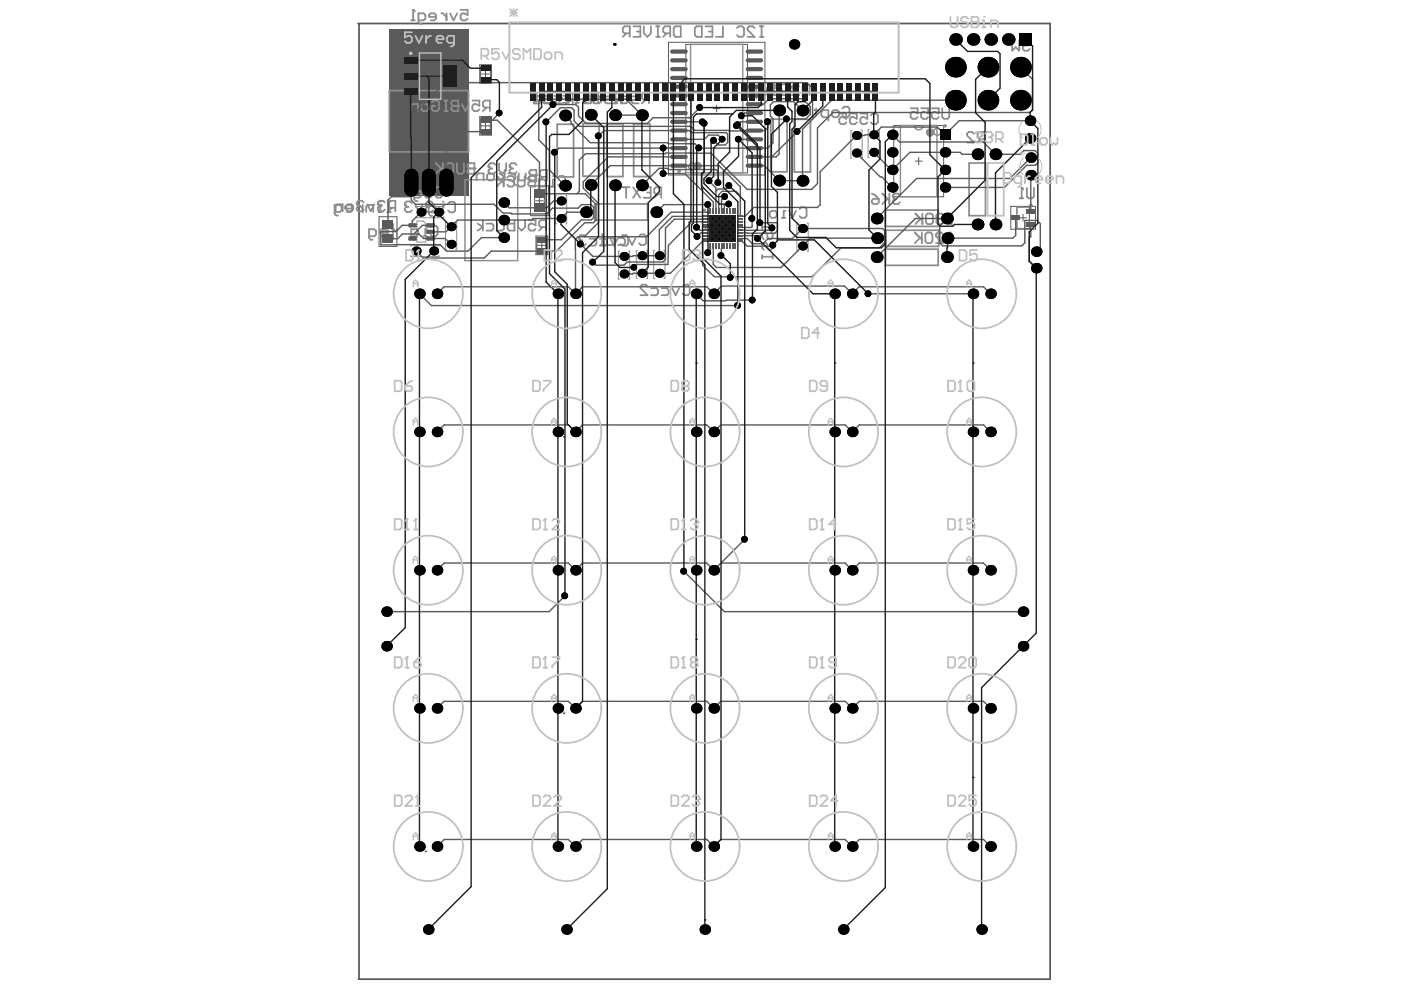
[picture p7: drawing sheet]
<svg xmlns="http://www.w3.org/2000/svg" width="297mm" height="210mm" viewBox="0 0 297 210" stroke-linecap="round" stroke-linejoin="round" font-family="sans-serif">
<path d="M82.6 6.2h16.7v35.3h-16.7z" fill-rule="evenodd" fill="#5a5a5a"/>
<g fill="none" stroke="#5a5a5a" stroke-width=".21">
<path d="M85.5 11.1h11.4v10.1h-11.4zM90.5 16.1h1.5M91.2 15.4v1.5M101.7 13.7h2.5v4h-2.5zM101.9 14.1h2.1v3.2h-2.1zM102.2 15.7h1.5M102.9 15v1.4M141.7 9h20.5v28.1h-20.5zM145.4 9.4h13.1v27.3h-13.1zM101.7 24.7h2.5v4h-2.5zM101.9 25.1h2.1v3.2h-2.1zM102.2 26.7h1.5"/>
<path d="M102.9 25.9v1.5M112.5 39.4h3.8v6.3h-3.8zM151.2 23h1.5M151.9 22.3v1.4M189.5 26.6h10.6v15.1h-10.6zM194 34.2h1.5M194.8 33.4v1.5M80.4 46h3.8v6.2h-3.8zM81.2 47.5h2.1v3.2h-2.1zM81.6 49.1h1.4M82.3 48.4v1.4M113.3 41h2.2v3.2h-2.2z"/>
<path d="M113.6 50h2.5v4h-2.5zM113.7 42.6h1.4M113.8 50.4h2.1v3.3h-2.1zM114.2 52h1.4M114.4 41.8v1.5M114.9 51.3v1.5M214.3 43.8h5.3v4.8h-5.3zM215.6 43.9h2.7v4.5h-2.7zM216.2 46.2h1.5M216.9 45.4v1.5"/>
<circle cx="146.8" cy="35.3" r=".74"/>
<circle cx="198.7" cy="27.9" r=".74"/>
</g>
<g fill="#5a5a5a">
<circle cx="90.2" cy="180.5" r=".19"/>
<circle cx="119.5" cy="151.2" r=".19"/>
<circle cx="119.5" cy="92.6" r=".19"/>
</g>
<path d="M76.1 207.5v-202.4l-.1-.1h146.6v202.6h-146.6" fill="none" stroke="#5a5a5a" stroke-width=".37"/>
<g fill="none" stroke="#8c8c8c" stroke-width=".3">
<path d="M146.4 9.4h11.1v27.3h-11.1zM98.6 38.1h9.7l1.5 1.5v15.7h-11.2zM102.1 26.5v.3M103.8 26.5v.3M193.8 26.6h-2.9v15.1h7.8v-15.1h-3M81.3 49v.2M83.3 49v.2M113.4 42.4v.3M114 51.9v.3M115.4 42.4v.3M115.7 51.9v.3M215.6 47.2v1.2h1.5"/>
<path d="M217.1 43.9h-1.5v1.2"/>
</g>
<g fill="none" stroke="#8c8c8c" stroke-width=".21">
<path d="M180.6 27.6h-.2v6h.2M182.5 27.6h.3v6h-.2M184.3 27.5h-.3v5.9h.3M186.2 27.5h.2v5.9h-.2M87.1 52.2v-.2h6v.2M88.2 44v-.2h5.9v.2M88.4 46.8h1.3l.6 .6v3.9h-1.9zM93.1 54.1v.3h-6v-.2M94.1 45.9v.3h-5.9v-.2M94.7 47h-.3v5.9h.3M96.6 47h.2v5.9h-.2M118 41.5h-.2v5.9h.2"/>
<path d="M119.9 41.5h.3v5.9h-.3M131.3 53.2h-.2v6h.2M133.2 53.2h.3v6h-.2M135.1 53.1h-.2v6h.2M137 53.1h.3v6h-.2M138.8 53.1h-.2v6h.2M140.7 53.1h.3v6h-.2M169.2 47.3h-.2v6h.2M171.1 47.3h.2v6h-.2"/>
</g>
<g fill="none" stroke="#8c8c8c" stroke-width=".37">
<path d="M82.6 19.2h16.7v13h-16.7zM164.1 17.9v2.2M165.9 19.4l-.7 .7M166.7 19.4h-1.1l-.4-.4v-.7l.4-.4h1.1v2.2M118.1 26.3h3.5v11.2h-3.5zM123.6 26.2h3.4v11.2h-3.4zM128.6 26.3h3.5v11.1h-3.5zM134.3 26.3h3.5v11.1h-3.5zM163.4 25.3h3.5v11.1h-3.5zM163.7 20.1h.8M168.4 25.3h3.4v11.2h-3.4zM205.5 34.6h3.4v11.1h-3.4z"/>
<path d="M87.8 41.9h1.1l.4-.4v-.7l-.4-.4h-1.1v1.9l.4 .3h.4M90.1 40.8l.3-.4h.8l.3 .4v.7l-.3 .4h-.8l-.3-.4zM92.3 40l.4-.3h.7l.4 .3v1.5l-.4 .4h-.7l-.4-.4M126.1 43.2h11.2v3.5h-11.2zM161.6 54.4h2.2M161.6 47.7v.8M161.6 54.1v.7M161.6 48.1h2.2M163.4 49.2l.4 .4v.7l-.4 .4h-.3l-.4-.4v-.7l-.4-.4h-.3l-.4 .4v.7l.4 .4M163.4 51.5l.4 .3v.8l-.4 .4h-.3l-.4-.4v-.8l-.4-.3h-.3l-.4 .3v.8l.4 .4M163.8 47.7v.8M163.8 54.1v.7"/>
<path d="M187.7 44.5h11.2v3.5h-11.2zM187.7 52.8h11.2v3.5h-11.2zM187.8 48.8h11.2v3.4h-11.2z"/>
</g>
<circle cx="164.1" cy="17.9" r=".19" fill="#8c8c8c"/>
<path d="M161.1 18.6v1.5h1.1l.4-.3v-1.2M164.1 17.9l.4 .4M160.4 20.1h-1.2l-.3-.3v-.8l.3-.4h1.2v2.3M190.8 41.4l-.4-.4h-.7l-.4 .4v.4" fill="none" stroke="#8c8c8c" stroke-width=".37"/>
<circle cx="189.3" cy="41.8" r=".19" fill="#8c8c8c"/>
<path d="M184.8 42.5l.4-.3h1.1v.7l-.4 .4h-.7l-.4-.4zM184.8 41l.8 .4 .7 .8M187.1 41l1.5 1.5M188.2 42.2l-1.1 1.1M188.6 41v2.3M189.3 41.8l.4 .4M189.7 42.2h.3M189.7 42.2l-.4 .3v.4l.4 .4h.7l.4-.4M201 51.5h.8M201.4 49.3v2.2" fill="none" stroke="#8c8c8c" stroke-width=".37"/>
<circle cx="201.4" cy="49.3" r=".19" fill="#8c8c8c"/>
<g fill="none" stroke="#8c8c8c" stroke-width=".37">
<path d="M193.1 23h1.5v1.1l-.8-.4h-.4l-.3 .4v.7l.3 .4h.8l.4-.4M195.3 23h1.5v1.1l-.8-.4h-.3l-.4 .4v.7l.4 .4h.7l.4-.4M197.5 23h1.5v1.1l-.7-.4h-.4l-.4 .4v.7l.4 .4h.8l.3-.4M199.8 23v1.8l.3 .4h.8l.4-.4v-1.8M206.5 28.4l-.4-.4h-.7l-.4 .4v.3l1.5 1.5h-1.5M208 29.5l-.7 .7M208.8 29.5h-1.2l-.3-.4v-.7l.3-.4h1.2v2.2M216.6 39.8v2.2M217.7 39.8v1.9l.4 .3h.7l.4-.3v-1.9M194 49.3l1.5 1.5M195.1 50.4l-1.1 1.1M195.5 49.3v2.2"/>
<path d="M196.2 49.7l.4-.4h.7l.4 .4v1.5l-.4 .3h-.7l-.4-.3zM199.9 49.7l-.4-.4h-.7l-.4 .4v.3l1.5 1.5h-1.5M201.4 49.3l.4 .4M216.2 42h.8"/>
</g>
<circle cx="216.6" cy="39.8" r=".19" fill="#8c8c8c"/>
<path d="M216.6 39.8l.4 .4M201.2 47.5h.7M201.5 45.3v2.2" fill="none" stroke="#8c8c8c" stroke-width=".37"/>
<circle cx="201.5" cy="45.3" r=".19" fill="#8c8c8c"/>
<path d="M81.6 42.9l-.4-.3h-.7l-.4 .3v.4M83.1 44.1l-.8 .7M83.8 44.1h-1.1l-.4-.4v-.8l.4-.3h1.1v2.2M194.1 45.3l1.5 1.5M195.2 46.4l-1.1 1.1M195.6 45.3v2.2M196.3 45.7l.4-.4h.7l.4 .4v1.4l-.4 .4h-.7l-.4-.4zM198.9 46.4l-.4-.4v-.3l.4-.4h.8l.3 .4v.3l-.3 .4M198.9 46.4l-.4 .4v.3l.4 .4h.8l.3-.4v-.3l-.3-.4M198.9 46.4h.8M201.5 45.3l.4 .4" fill="none" stroke="#8c8c8c" stroke-width=".37"/>
<circle cx="80.1" cy="43.3" r=".19" fill="#8c8c8c"/>
<path d="M77.1 42.9l-.4-.3h-.7l-.4 .3v.4M77.9 43.3l.7 1.5 .8-1.5M80.1 43.3l.4 .4M80.5 43.7h.3M80.5 43.7l-.4 .4v.3l.4 .4h.7l.4-.4" fill="none" stroke="#8c8c8c" stroke-width=".37"/>
<circle cx="75.6" cy="43.3" r=".19" fill="#8c8c8c"/>
<path d="M71.2 44.8v-1.1l.3-.4h1.2v1.5M73.4 43.7l.4-.4h.7l.4 .4v.7l-.4 .4h-.7l-.4-.4zM75.6 43.3l.4 .4M76 43.7h.4M76 43.7l-.4 .4v.3l.4 .4h.7l.4-.4M124.2 50.2l-.4-.3h-.7l-.4 .3v.4M125 50.6h1.1l.4 .4v.7l-.4 .4h-1.1M127.2 50.6h1.1l.4 .4v.7l-.4 .4h-1.1M129.4 50.6l.8 1.5 .7-1.5M131.7 50.2l.3-.3h.8l.4 .3v1.5l-.4 .4h-.8l-.3-.4" fill="none" stroke="#8c8c8c" stroke-width=".37"/>
<circle cx="122.7" cy="50.6" r=".19" fill="#8c8c8c"/>
<path d="M122.7 50.6l.4 .4M123.1 51h.4M123.1 51l-.4 .4v.3l.4 .4h.7l.4-.4M127.3 51.9h.8M127.7 49.7v2.2M128.8 50.5h1.1l.4 .3v.8l-.4 .3h-1.1M131 50.5h1.2l.3 .3v.8l-.3 .3h-1.2M133.3 50.5l.7 1.4 .8-1.4M135.5 50.1l.4-.4h.7l.4 .4v1.5l-.4 .3h-.7l-.4-.3" fill="none" stroke="#8c8c8c" stroke-width=".37"/>
<circle cx="127.7" cy="49.7" r=".19" fill="#8c8c8c"/>
<g fill="none" stroke="#8c8c8c" stroke-width=".37">
<path d="M113.7 36v2.3h-1.1l-.4-.4v-.4l.4-.4h1.1M115.2 37.5l-.7 .8M115.9 37.5h-1.1l-.3-.4v-.7l.3-.4h1.1v2.3M101.3 47.4l1.1 .8-1.1 .7M102.4 46.7v2.2M103.1 47.4h1.1l.4 .4v.7l-.4 .4h-1.1M105.4 47.4v1.5h1.1l.4-.4v-1.1M109.1 46.7v2.2h-1.1l-.4-.4v-.7l.4-.4h1.1M109.8 46.7v1.5l.8 .7 .7-.7v-1.5M112.1 46.7h1.5v1.1l-.8-.4h-.4l-.3 .4v.7l.3 .4h.8l.4-.4M115 48.2l-.7 .7M115.8 48.2h-1.1l-.4-.4v-.8l.4-.3h1.1v2.2"/>
<path d="M127.7 49.7l.4 .4"/>
</g>
<circle cx="113.7" cy="37.1" r=".19" fill="#8c8c8c"/>
<path d="M101 38.3v-1.2l.4-.3h1.1v1.5M103.3 37.1l.3-.3h.8l.4 .3v.8l-.4 .4h-.8l-.3-.4zM105.9 36.8l1.1 .7-1.1 .8M107 36v2.3M107.7 36.8h1.2l.3 .3v.8l-.3 .4h-1.2M110 36.8v1.5h1.1l.4-.4v-1.1M113.7 36h-1.1l-.4 .4v.4l.4 .3h1.1M93.5 45h.8M94.3 43.5h-.4v1.5M95 43.2l.4-.4h.7l.4 .4v1.5l-.4 .3h-.7l-.4-.3" fill="none" stroke="#8c8c8c" stroke-width=".37"/>
<circle cx="93.9" cy="42.8" r=".19" fill="#8c8c8c"/>
<path d="M116.8 39.6h.8M117.6 38.1h-.4v1.5M118.3 37.7l.4-.4h.7l.4 .4v1.5l-.4 .4h-.7l-.4-.4M90.9 45h1.1l.4-.3v-.8l-.4-.4h-1.1v1.9l.4 .4h.4" fill="none" stroke="#8c8c8c" stroke-width=".37"/>
<circle cx="117.2" cy="37.3" r=".19" fill="#8c8c8c"/>
<path d="M113.5 37.3v2.3h-1.1l-.4-.4v-.4l.4-.4h1.1M114.2 39.6h1.1l.4-.4v-.8l-.4-.3h-1.1v1.8l.4 .4h.4" fill="none" stroke="#8c8c8c" stroke-width=".37"/>
<circle cx="113.5" cy="38.4" r=".19" fill="#8c8c8c"/>
<path d="M105.3 37.3l1.5 1.5M106.4 38.4l-1.1 1.2M106.8 37.3v2.3M107.5 37.7l.4-.4h.7l.4 .4v1.5l-.4 .4h-.7l-.4-.4M109.5 35l-.3-.4h-.8l-.4 .4v.3M109.8 37.3v1.9l.3 .4h.8l.3-.4v-1.9M113.5 37.3h-1.1l-.4 .4v.4l.4 .3h1.1" fill="none" stroke="#8c8c8c" stroke-width=".37"/>
<circle cx="108" cy="35.3" r=".19" fill="#8c8c8c"/>
<path d="M105.1 35l-.4-.4h-.8l-.3 .4v.3M105.8 34.6v1.5l.8 .7 .7-.7v-1.5M108 35.3l.4 .4M108.4 35.7h.4M108.4 35.7l-.4 .4v.4l.4 .3h.8l.3-.3" fill="none" stroke="#8c8c8c" stroke-width=".37"/>
<circle cx="103.6" cy="35.3" r=".19" fill="#8c8c8c"/>
<path d="M100.6 34.6v2.2h-1.1l-.4-.3v-.4l.4-.4h1.1M103.6 35.3l.3 .4M103.9 35.7h.4M103.9 35.7l-.3 .4v.4l.3 .3h.8l.4-.3" fill="none" stroke="#8c8c8c" stroke-width=".37"/>
<circle cx="100.6" cy="35.7" r=".19" fill="#8c8c8c"/>
<g fill="none" stroke="#8c8c8c" stroke-width=".37">
<path d="M115.5 19.7v2.3h1.1l.3-.4v-.8l-.3-.3h-1.1M125.2 19.7v2.2h-1.1l-.4-.4v-.7l.4-.4h1.1M125.9 19.7v2.2h1.1l.4-.4v-.7l-.4-.4h-1.1M92.4 34.6l1.5 1.5M93.5 35.7l-1.1 1.1M93.9 34.6v2.2M94.6 35l.4-.4h.8l.3 .4v1.5l-.3 .3h-.8l-.4-.3M96.9 34.6v1.9l.3 .3h.8l.4-.3v-1.9M100.6 34.6h-1.1l-.4 .4v.3l.4 .4h1.1M114.3 20.5h-.7l-.4 .3v1.2h1.1l.4-.4-.4-.4h-1.1M117.7 20.5h1.1l.4 .3-.4 .4h-.7l-.4 .4 .4 .4h1.1M120.7 21.2l-.8 .8"/>
<path d="M121.4 21.2h-1.1l-.4-.4v-.7l.4-.4h1.1v2.3M123.8 21.8h.8M124.6 20.3h-.4v1.5M126.1 21.1l-.8 .7M126.8 21.1h-1.1l-.4-.4v-.8l.4-.3h1.1v2.2M128.2 20.4h1.1l.4 .4-.4 .4h-.8l-.3 .3 .3 .4h1.2M131.1 21.2l-.7 .7M131.9 21.2h-1.1l-.4-.4v-.7l.4-.4h1.1v2.2"/>
</g>
<circle cx="124.2" cy="19.6" r=".19" fill="#8c8c8c"/>
<path d="M122 21.8h.7M122.7 20.3h-.3v1.5" fill="none" stroke="#8c8c8c" stroke-width=".37"/>
<circle cx="122.4" cy="19.6" r=".19" fill="#8c8c8c"/>
<g fill="none" stroke="#8c8c8c" stroke-width=".37">
<path d="M113.8 19.9v1.5l-.4 .4M165.7 18.7v1.5h1.1l.4-.4v-1.1M169.4 18.3l-.4-.4h-.7l-.4 .4v.4l1.5 1.5h-1.5M170.9 19.4l-.7 .8M171.6 19.4h-1.1l-.3-.3v-.8l.3-.4h1.1v2.3M113.4 20.3h.8M114.9 20.3h1.1l.4 .4-.4 .4h-.7l-.4 .3 .4 .4h1.1M117.5 20.3h.4l.7 .8M118.6 20.3v1.5M119.4 20.3h1.1l.4 .4v.7l-.4 .4h-1.1M164.9 20.2h-1.1l-.4-.4v-.7l.4-.4h1.1v2.2M165.8 46.2h.7"/>
<path d="M166.5 44.7h-.3v1.5M167.3 44.7l.7 1.5 .8-1.5M169.5 44.3l.4-.4h.7l.4 .4v1.5l-.4 .4h-.7l-.4-.4"/>
</g>
<circle cx="166.2" cy="43.9" r=".19" fill="#8c8c8c"/>
<path d="M214.6 8.5v2.3l.7-.8 .8 .8v-2.3M216.8 8.9l.4-.4h.8l.3 .4v.4l-.3 .3h-.8l-.4 .4v.4l.4 .4h.8l.3-.4M172.6 23.4h.8M173 23v1.5l-.4 .4M175.6 24.9h-1.1l-.4-.4v-.8l.4-.3h1.1v2.2M176.4 23.7l.3-.3h.8l.4 .3v.8l-.4 .4h-.8l-.3-.4zM178.6 23l.4-.4h.7l.4 .4v1.5l-.4 .4h-.7l-.4-.4M89.8 50.1h.7M90.5 48.6h-.3v1.5M91.3 48.2l.4-.3h.7l.4 .3v1.5l-.4 .4h-.7l-.4-.4M163.2 45.1l.4-.4h.7l.4 .4v.7l-.4 .4h-.7l-.4-.4z" fill="none" stroke="#8c8c8c" stroke-width=".37"/>
<circle cx="90.2" cy="47.9" r=".19" fill="#8c8c8c"/>
<path d="M78.2 50.1h1.2l.3-.4v-.7l-.3-.4h-1.2v1.9l.4 .3h.4M82 49.3h-1.5v-.3l.3-.4h.8l.4 .4v.7l-.4 .4h-.8M83.1 48.6h.4l.7 .7M84.2 48.6v1.5M87.2 50.1h1.1l.4-.4v-.7l-.4-.4h-1.1v1.9l.4 .3h.3M91.8 43.1l-.4-.4h-.7l-.4 .4v.4" fill="none" stroke="#8c8c8c" stroke-width=".37"/>
<circle cx="90.3" cy="43.5" r=".19" fill="#8c8c8c"/>
<path d="M87.3 43.1l-.3-.4h-.8l-.4 .4v.4M88.1 43.5l.7 1.5 .8-1.5M90.3 43.5l.4 .3M90.7 43.8h.4M90.7 43.8l-.4 .4v.4l.4 .4h.7l.4-.4" fill="none" stroke="#8c8c8c" stroke-width=".37"/>
<circle cx="85.8" cy="43.5" r=".19" fill="#8c8c8c"/>
<path d="M80.3 45h.7M81 43.5h-.4v1.5M82.1 45h.8M82.9 42.7h-.4v2.3M85.8 43.5l.4 .3M86.2 43.8h.4M86.2 43.8l-.4 .4v.4l.4 .4h.8l.3-.4" fill="none" stroke="#8c8c8c" stroke-width=".37"/>
<circle cx="80.6" cy="42.7" r=".19" fill="#8c8c8c"/>
<g fill="none" stroke="#8c8c8c" stroke-width=".37">
<path d="M87.2 4.3h.8M87.6 2.1v2.2M88.7 4.3h1.1l.4-.4v-.7l-.4-.4h-1.1v1.9l.4 .4h.4M92.4 3.6h-1.5v-.4l.4-.4h.8l.3 .4v.7l-.3 .4h-.8M93.6 2.8h.3l.8 .8M94.7 2.8v1.5M95.4 2.8l.8 1.5 .7-1.5M97.7 2.1h1.4v1.1l-.7-.4h-.4l-.3 .4v.7l.3 .4h.8l.3-.4M70.9 45h1.2l.3-.4v-.8l-.3-.3h-1.2v1.8l.4 .4h.4M74.7 44.2h-1.5v-.4l.3-.3h.8l.4 .3v.8l-.4 .4h-.8M75.8 43.5h.4l.7 .7M76.9 43.5v1.5"/>
<path d="M77.6 45v-1.2l.4-.3h1.1v1.5"/>
</g>
<circle cx="87.6" cy="2.1" r=".19" fill="#8c8c8c"/>
<g fill="none" stroke="#8c8c8c" stroke-width=".37">
<path d="M87.6 2.1l.4 .4M130.9 19.7h-.4v2.2M131.6 19.7v2.2h1.1l.4-.4v-.7l-.4-.4h-1.1M132.8 7.1l-.8 .7M133.5 7.1h-1.1l-.4-.4v-.7l.4-.4h1.1v2.2M134.3 5.6h1.5v2.2h-1.5M135 6.7h.8M136.5 5.6v1.5l.8 .7 .7-.7v-1.5M139.1 5.6h.8M139.1 7.8h.8M139.5 5.6v2.2M141.4 7.1l-.8 .7"/>
<path d="M142.1 7.1h-1.1l-.4-.4v-.7l.4-.4h1.1v2.2M142.8 6l.4-.4h1.1v2.2h-1.1l-.4-.4zM147.3 6l.4-.4h1.1v2.2h-1.1l-.4-.4zM149.5 5.6h1.5v2.2h-1.5M150.3 6.7h.7M153.3 5.6v2.2h-1.5M156.3 6l.3-.4h.8l.3 .4v1.4l-.3 .4h-.8l-.3-.4M160 6l-.4-.4h-.7l-.4 .4v.3l1.5 1.5h-1.5M161.1 5.6h.7M161.1 7.8h.7M161.5 5.6v2.2M97.2 21.3v2.3h-1.2l-.3-.4v-.4l.3-.4h1.2"/>
<path d="M97.9 22.1l.8 1.5 .7-1.5M100.1 21.3h1.5v1.1l-.7-.3h-.4l-.4 .3v.8l.4 .4h.8l.3-.4M103.1 22.8l-.7 .8M103.9 22.8h-1.1l-.4-.4v-.7l.4-.4h1.1v2.3M130.1 21.9h.8M132 39.7h1.5M132.7 39.7v2.2M133.9 20.4h1.1l.4 .4-.4 .4h-.8l-.3 .3 .3 .4h1.2M134.2 39.7l1.5 2.2M135.7 39.7l-1.5 2.2M136.5 39.7h1.5v2.2h-1.5M136.8 21.2l-.7 .7"/>
<path d="M137.6 21.2h-1.1l-.4-.4v-.7l.4-.4h1.1v2.2M177.9 24.1h1.5v1.1l-.7-.4h-.4l-.4 .4v.7l.4 .4h.8l.3-.4M180.2 24.1h1.5v1.1l-.8-.4h-.4l-.3 .4v.7l.3 .4h.8l.4-.4M182.4 24.1h1.5v1.1l-.7-.4h-.4l-.4 .4v.7l.4 .4h.7l.4-.4M184.6 24.4l.4-.3h.8l.3 .3v1.5l-.3 .4h-.8l-.4-.4M137.2 40.8h.8M139.5 41.2l-.8 .7M140.2 41.2h-1.1l-.4-.4v-.7l.4-.4h1.1v2.2M137.3 60.7l-.4-.3h-.7l-.4 .3v.4l1.5 1.5h-1.5M138 61.1h1.2l.3 .4v.7l-.3 .4h-1.2M140.3 61.1h1.1l.4 .4v.7l-.4 .4h-1.1M142.5 61.1l.8 1.5 .7-1.5"/>
<path d="M144.7 60.7l.4-.3h.8l.3 .3v1.5l-.3 .4h-.8l-.4-.4"/>
</g>
<circle cx="97.2" cy="22.4" r=".19" fill="#8c8c8c"/>
<g fill="none" stroke="#8c8c8c" stroke-width=".37">
<path d="M87.1 23.6v-1.2l.4-.3h1.1v1.5M89.3 22.4l.4-.3h.8l.3 .3v.8l-.3 .4h-.8l-.4-.4zM91.6 21.7l.4-.4h.7l.4 .4v1.5l-.4 .4h-.7l-.4-.4v-.8h.7M94.2 21.3h.7M94.2 23.6h.7M94.6 21.3v2.3M97.2 21.3h-1.2l-.3 .4v.4l.3 .3h1.2"/>
<circle cx="144" cy="36.4" r=".19"/>
<circle cx="200.4" cy="26.7" r=".19"/>
<circle cx="149.3" cy="44.5" r=".15"/>
<circle cx="218.5" cy="43.5" r=".19"/>
</g>
<g fill="none" stroke="#8c8c8c" stroke-width=".89">
<circle cx="147.9" cy="35.2" r=".45"/>
<circle cx="197.2" cy="28.1" r=".45"/>
</g>
<path d="M193.8 26.6a.93 .93 0 0 0 1 .9 .93 .93 0 0 0 .9-.9" fill="none" stroke="#8c8c8c" stroke-width=".3"/>
<g fill="none" stroke="#5a5a5a" stroke-width=".3">
<path d="M216.4 14.2l2.5 2.6v6.6l-.5 .5h-41.8l-3.3 3.2v11.8l-1.2 1.2h-13.7l-7.7-7.6-26.6 .1-1.3 1.3v6.7l-.5 .5M102.9 25.5h2.5l9 8.9v6.7h9.7l2.3 2.3v3.3l-.6 .5h-1.8l-6 6h-13.9l-1.4 1.5h-13l-1.5-1.5M102.9 27.9h-7.3l-.9 .9v9.9M105.9 24l-1.5 1.5M117.3 22.2h4.8l.6 .5v1.9l1.6 1.6h13l1.1-1.2h7.8l2.2-2.2M119.8 24.5l1.3 1.2v.5l4 4.1h16.4l.2 .2h5.6l.9 .9M126.9 28.8l1.2-1.1h18.1l.4 .4h7.4l.3 .3v1.8l-.5 .5h-1.5l-1-.9M130.4 24.4h5.7l-3.4-3.4h-18l-.5 .5v8.2l2.3 2.2v4.2l3.3 3.3M140.6 36.8h4.6l6 6v2M144 31.4h.1M144 29.5h5.3l.9-.8h2.1l.9 .8M144 25.8h5"/>
<path d="M144 33.3h-15.1l-5.2 5.2v1.4l3.2 3.2v4.1l-3 3M144 31.4h-25.5l-.9 .9M148.2 31.4h.1M148.9 25.8l.4 .4M150.4 38.3l1.4 1.6v4.9M152.3 38.7v-2.3l-.5-.5h-10.1l-.3-.2h-1.6l-3.7 3.6M154.6 39.4l-.7 .7h-1.6l-.5 .5M156.6 29.5h3.3M159.9 22.1h2l1.1-1.2h7.2l1.6 1.7v1.7l-1 .9h-4M159.9 25.8h-2.9l-.8 .8M159.9 24h-2.1l-.6 .6M162.8 25.8v1.3l-.6 .6-14.9-.1-.8-.8h-23.7l-1.1-1.1v-2.3l-.5-.6h-2.4l-3 3.1"/>
<path d="M165.2 23.4v9.2l-.6 .7h-4.7M169 27.9l-5.4 5.4M170.2 23.4l-1.9-1.9h-4.3l-.7 .7v2.4l.6 .6v5.1l-1.2 1.1h-14.5M172.3 25.3v-6.6l-1.2-1.2h-76.7l-7.2 7.2v17.7l.9 .9h16.7l1.8 1.9h1.7l.2 .2h7.4l1.2-1.3h5.5l.7-.7h2l.6 .5v2.2l-.5 .5h-2.2l-4.2 4.2h-4.1M181.6 32.4l5 5.1h.4l2.2 2.2M185.2 32.3l3.8 3.7h.2l3.7-3.7h10.7l.4 .4h3.3M189.2 28.6l1.5 1.5h17.8l2.6 2.6h5.2l.8-.8h2.3l.6 .6v2l-.5 .6h-1.8l-4.7 4.6h-12.6M202.6 21.2h-26.3l-6.1 6.2v10.9h-5l-3.2-3.2h-2.1M218.4 25.6h-15.1l-2.9 3-1.7-1.7h-11.8l-1.7 1.7-3.6 .1-7.7 7.7v7l-.6 .6h-13.5l-1.9 1.9h-1l.1-6.3-4.5-4.5h-23.1l-4.1 4.1M218.5 37.1v7.7M218.5 33.4l-4.4 4.4h-19.8l-8.4 8.5M82.3 50.6h2l1-1h3.5l1 1h4.6l1.2 1.2"/>
<path d="M83.8 51.9h.1M87.2 41.7h-4.2l-.7 .7v5.2M87.4 47.8h.1M87.4 47.8h-2.1l-1.3 1.3h-3.2l-.1 2.8h12.6l1.4 1.3h4.5l2.9-2.8h4.7M89.3 45l-1.9 1.8v1M91.2 47.8h-1.6l-1.9 1.8M119 42.6h-1.6l-1.5 1.5h-8l-1.1-1.2M124.3 45h-4l-1.3 1.3h-6l-.3 .4h-15.7l-2.5 2.5h-3.3M147.7 48.2l.6 .6h1.3v-.6M149.6 46.5h-6.6l-1.9 1.9v6.6l-.6 .6h-7.5l-.7 .6h-6l-.6-.6M149.6 45.9h-7l-2.8 2.8v5.5l-14.1 .2-2.6-2.6M149.6 50.6v.6h-.6l-6.9 6.7h-7.8l-.2 .2h-1.8"/>
<path d="M149.6 49.4h-1l-.8 .8M149.6 47h-2.9l-5 5-.1 4.1h-6.5l-.7 .6M150.1 43.4h-9.3l-1.6 1.6M150.6 44.8v.2h-8.3l-5.2 5.2h-14.5l-.6 .6v11.5M150.6 52.2v.9l-.5 .5M152.9 52.7v1.4M153.7 41.7l-.7 .7v2.4M154.5 43.3h-.6l-.3 .3v1.2M156.9 51.2h.5l1 1h5l.2-.2h.3M156.9 50.6h1.5l1.1 1.1h2.3l1.1-1.1h5.1l2.2-2.2h16.9l.5 .5v2.5l-1.2 1.1h-8.1l-6.1 6.2h-20.8l-2.4-2.4v-5.1M156.9 50h3.2l.6 .6M157 41.5l-1-.9h-2.9l-.7 .7v3.5"/>
<path d="M159.5 46.3v1.8l-.2 .1h-2.4M161.1 47.2h3.7v1.7l-.5 .6-7.4-.1M163.7 48.3l-.5 .5h-6.3M186 50.5h-14.2l-6.2 6.2h-13.7l-.7-.7v-3.8M215.3 46.2v3.7l-.6 .6h-13.8M218.5 47.6h.1M218.5 47.6v2.6l-.3 .3v4.9l1.5 1.5M219.7 53.4l.9-.9v-5.1l-.7-.7-2.6 .1v4.7l-.7 .6h-16.8l-.5-.6v-3.7l1.5-1.5h-6.7l-8.2 8.2M88.9 62.3l2.6 2.5h64.9M92.7 62.3l1.4-1.5h26.4l1.5 1.5M122 62.3l1.5-1.5h26.3l1.5 1.5 1.7-1.6h26.1l1.6 1.6 1.4-1.5h26.4l1.5 1.5M147.6 62.3l1.5 1.5 10.4-.2"/>
<path d="M184.1 62.3h22.2M92.7 91.6l1.5-1.5h26.3l1.5 1.5 1.5-1.5h26.3l1.5 1.5 1.5-1.5h26.4l1.5 1.5 1.5-1.5h26.3l1.5 1.5M152.9 119.4h26.3l1.5 1.5 1.5-1.5h26.3l1.5 1.5M157.9 114.4l-6.6 6.5-1.5-1.5h-26.3l-1.5 1.5-1.5-1.5h-26.3l-1.5 1.5M119.8 126.3l-3.4 3.4h-34.4M145 121.1l8.6 8.6h63.3M92.7 150.2l1.4-1.5h26.4l1.5 1.5 1.5-1.5h26.3l1.5 1.5 1.5-1.5h26.4l1.5 1.5 1.5-1.5h26.3l1.5 1.5M92.7 179.5l1.5-1.5h26.3l1.5 1.5 1.5-1.5h26.3l1.5 1.5 1.6-1.5h26.3l1.5 1.5 1.5-1.5h26.3l1.5 1.5"/>
</g>
<path d="M150.5 45.7h5.6v5.6h-5.6z" fill-rule="evenodd" fill="#5a5a5a"/>
<g fill="#000">
<circle cx="130.3" cy="9.4" r=".28"/>
<circle cx="168.4" cy="9.4" r="1.1"/>
<circle cx="202.6" cy="14.2" r="2.19"/>
<circle cx="202.6" cy="8.4" r="1.32"/>
<circle cx="206.3" cy="8.4" r="1.32"/>
<circle cx="209.5" cy="14.2" r="2.19"/>
<circle cx="210.1" cy="8.4" r="1.32"/>
<circle cx="213.8" cy="8.4" r="1.32"/>
<circle cx="216.4" cy="14.2" r="2.19"/>
<circle cx="105.8" cy="24" r=".72"/>
<circle cx="115.7" cy="25.8" r=".73"/>
<circle cx="117.2" cy="22.2" r=".73"/>
<circle cx="117.6" cy="32.3" r=".73"/>
<circle cx="119.8" cy="24.5" r="1.25"/>
<circle cx="119.8" cy="39.4" r="1.25"/>
<circle cx="125.3" cy="39.2" r="1.25"/>
<circle cx="125.3" cy="24.3" r="1.25"/>
<circle cx="126.8" cy="28.8" r=".73"/>
<circle cx="130.4" cy="24.4" r="1.25"/>
<circle cx="130.4" cy="39.3" r="1.25"/>
<circle cx="136.1" cy="24.4" r="1.25"/>
<circle cx="136.1" cy="39.3" r="1.25"/>
<circle cx="140.6" cy="36.8" r=".73"/>
<circle cx="140.6" cy="31.4" r=".73"/>
<circle cx="148.1" cy="31.4" r=".72"/>
<circle cx="148.3" cy="22.8" r=".73"/>
<circle cx="148.9" cy="25.8" r=".73"/>
<circle cx="149.3" cy="26.2" r=".72"/>
<circle cx="150.3" cy="38.3" r=".73"/>
<circle cx="151.3" cy="29.7" r=".73"/>
<circle cx="152.2" cy="38.7" r=".73"/>
<circle cx="153.1" cy="29.5" r=".72"/>
<circle cx="154.5" cy="39.3" r=".72"/>
<circle cx="156.1" cy="26.6" r=".72"/>
<circle cx="156.4" cy="26.4" r=".71"/>
<circle cx="156.5" cy="29.5" r=".72"/>
<circle cx="157.2" cy="24.5" r=".73"/>
<circle cx="162.7" cy="25.8" r=".73"/>
<circle cx="165.2" cy="23.4" r="1.25"/>
<circle cx="165.2" cy="38.3" r="1.25"/>
<circle cx="166.7" cy="25.2" r=".73"/>
<circle cx="169" cy="27.9" r=".73"/>
<circle cx="170.2" cy="38.3" r="1.25"/>
<circle cx="170.2" cy="23.4" r="1.25"/>
<circle cx="181.6" cy="28.7" r=".95"/>
<circle cx="181.6" cy="32.4" r=".95"/>
<circle cx="185.2" cy="28.6" r=".95"/>
<circle cx="185.2" cy="32.3" r=".95"/>
<circle cx="189.2" cy="36" r="1.1"/>
<circle cx="189.2" cy="28.6" r="1.1"/>
<circle cx="189.2" cy="32.3" r="1.1"/>
<circle cx="189.2" cy="39.7" r="1.1"/>
<circle cx="200.4" cy="32.3" r="1.1"/>
<circle cx="200.4" cy="36" r="1.1"/>
<circle cx="200.4" cy="39.7" r="1.1"/>
<circle cx="202.6" cy="21.2" r="2.19"/>
<circle cx="207.3" cy="32.7" r="1.25"/>
<circle cx="209.5" cy="21.2" r="2.19"/>
<circle cx="211.1" cy="32.7" r="1.25"/>
<circle cx="216.4" cy="21.2" r="2.19"/>
<circle cx="218.4" cy="29.3" r="1.12"/>
<circle cx="218.4" cy="25.6" r="1.12"/>
<circle cx="218.5" cy="33.4" r="1.12"/>
<circle cx="218.5" cy="37.1" r="1.12"/>
<circle cx="88.2" cy="53.2" r=".95"/>
<circle cx="89.3" cy="45" r=".95"/>
<circle cx="92" cy="53.2" r=".95"/>
<circle cx="93" cy="45" r=".95"/>
<circle cx="95.6" cy="51.8" r=".95"/>
<circle cx="95.6" cy="48.1" r=".95"/>
<circle cx="106.8" cy="42.9" r="1.12"/>
<circle cx="106.8" cy="50.4" r="1.12"/>
<circle cx="106.8" cy="46.7" r="1.12"/>
<circle cx="119" cy="46.3" r=".95"/>
<circle cx="119" cy="42.6" r=".95"/>
<circle cx="123" cy="51.7" r=".73"/>
<circle cx="124.3" cy="45" r="1.25"/>
<circle cx="125.6" cy="55.6" r=".73"/>
<circle cx="132.3" cy="58.1" r=".95"/>
<circle cx="132.3" cy="54.4" r=".95"/>
<circle cx="134.4" cy="56.7" r=".71"/>
<circle cx="136.1" cy="57.9" r=".95"/>
<circle cx="136.1" cy="54.2" r=".95"/>
<circle cx="139.2" cy="45" r="1.25"/>
<circle cx="139.8" cy="57.9" r=".95"/>
<circle cx="139.8" cy="54.2" r=".95"/>
<circle cx="147.7" cy="48.2" r=".72"/>
<circle cx="147.8" cy="50.1" r=".73"/>
<circle cx="150.1" cy="53.6" r=".73"/>
<circle cx="150.1" cy="43.4" r=".73"/>
<circle cx="151" cy="47.8" r=".2"/>
<circle cx="151" cy="46.3" r=".2"/>
<circle cx="151" cy="50.7" r=".2"/>
<circle cx="151" cy="49.2" r=".2"/>
<circle cx="151.7" cy="48.5" r=".2"/>
<circle cx="151.7" cy="50" r=".2"/>
<circle cx="151.7" cy="47" r=".19"/>
<circle cx="152.5" cy="47.8" r=".2"/>
<circle cx="152.5" cy="46.3" r=".2"/>
<circle cx="152.5" cy="50.7" r=".2"/>
<circle cx="152.5" cy="49.2" r=".2"/>
<circle cx="152.9" cy="54.2" r=".72"/>
<circle cx="153.2" cy="48.5" r=".2"/>
<circle cx="153.2" cy="50" r=".2"/>
<circle cx="153.2" cy="47" r=".2"/>
<circle cx="153.6" cy="41.7" r=".73"/>
<circle cx="153.9" cy="47.8" r=".2"/>
<circle cx="153.9" cy="46.3" r=".2"/>
<circle cx="153.9" cy="50.7" r=".2"/>
<circle cx="153.9" cy="49.2" r=".19"/>
<circle cx="154.5" cy="43.3" r=".73"/>
<circle cx="154.7" cy="48.5" r=".2"/>
<circle cx="154.7" cy="50" r=".2"/>
<circle cx="154.7" cy="47" r=".2"/>
<circle cx="154.8" cy="58.8" r=".71"/>
<circle cx="155.4" cy="47.8" r=".2"/>
<circle cx="155.4" cy="46.3" r=".2"/>
<circle cx="155.4" cy="50.7" r=".2"/>
<circle cx="155.4" cy="49.2" r=".2"/>
<circle cx="159.4" cy="46.3" r=".73"/>
<circle cx="160.6" cy="50.6" r=".73"/>
<circle cx="161.1" cy="47.2" r=".73"/>
<circle cx="163.7" cy="48.3" r=".73"/>
<circle cx="163.8" cy="52" r=".73"/>
<circle cx="170.2" cy="52.2" r=".95"/>
<circle cx="170.2" cy="48.4" r=".95"/>
<circle cx="185.9" cy="46.3" r="1.25"/>
<circle cx="185.9" cy="54.5" r="1.25"/>
<circle cx="186" cy="50.5" r="1.25"/>
<circle cx="200.8" cy="46.3" r="1.25"/>
<circle cx="200.8" cy="54.5" r="1.25"/>
<circle cx="200.9" cy="50.5" r="1.25"/>
<circle cx="207.3" cy="47.6" r="1.25"/>
<circle cx="211.1" cy="47.6" r="1.25"/>
<circle cx="219.7" cy="53.4" r="1.12"/>
<circle cx="219.7" cy="56.9" r="1.12"/>
<circle cx="88.9" cy="62.3" r="1.12"/>
<circle cx="92.7" cy="62.3" r="1.12"/>
<circle cx="118.3" cy="62.3" r="1.12"/>
<circle cx="122" cy="62.3" r="1.12"/>
<circle cx="147.6" cy="62.3" r="1.12"/>
<circle cx="151.3" cy="62.3" r="1.12"/>
<circle cx="156.4" cy="64.8" r=".73"/>
<circle cx="159.5" cy="63.6" r=".73"/>
<circle cx="177" cy="62.3" r="1.12"/>
<circle cx="180.7" cy="62.3" r="1.12"/>
<circle cx="184" cy="62.3" r=".73"/>
<circle cx="206.3" cy="62.3" r="1.12"/>
<circle cx="210" cy="62.3" r="1.12"/>
<circle cx="88.9" cy="91.6" r="1.12"/>
<circle cx="92.7" cy="91.6" r="1.12"/>
<circle cx="118.3" cy="91.6" r="1.12"/>
<circle cx="122" cy="91.6" r="1.12"/>
<circle cx="147.6" cy="91.6" r="1.12"/>
<circle cx="151.3" cy="91.6" r="1.12"/>
<circle cx="177" cy="91.6" r="1.12"/>
<circle cx="180.7" cy="91.6" r="1.12"/>
<circle cx="206.3" cy="91.6" r="1.12"/>
<circle cx="210" cy="91.6" r="1.12"/>
<circle cx="157.8" cy="114.3" r=".73"/>
<circle cx="82" cy="129.7" r="1.12"/>
<circle cx="82" cy="137" r="1.12"/>
<circle cx="88.9" cy="120.9" r="1.12"/>
<circle cx="92.7" cy="120.9" r="1.12"/>
<circle cx="118.3" cy="120.9" r="1.12"/>
<circle cx="119.7" cy="126.3" r=".73"/>
<circle cx="122" cy="120.9" r="1.12"/>
<circle cx="144.9" cy="121.1" r=".73"/>
<circle cx="147.6" cy="120.9" r="1.12"/>
<circle cx="151.3" cy="120.9" r="1.12"/>
<circle cx="177" cy="120.9" r="1.12"/>
<circle cx="180.7" cy="120.9" r="1.12"/>
<circle cx="206.3" cy="120.9" r="1.12"/>
<circle cx="210" cy="120.9" r="1.12"/>
<circle cx="216.9" cy="129.7" r="1.12"/>
<circle cx="216.9" cy="137" r="1.12"/>
<circle cx="88.9" cy="150.2" r="1.12"/>
<circle cx="92.7" cy="150.2" r="1.12"/>
<circle cx="118.3" cy="150.2" r="1.12"/>
<circle cx="122" cy="150.2" r="1.12"/>
<circle cx="147.6" cy="150.2" r="1.12"/>
<circle cx="151.3" cy="150.2" r="1.12"/>
<circle cx="177" cy="150.2" r="1.12"/>
<circle cx="180.7" cy="150.2" r="1.12"/>
<circle cx="206.3" cy="150.2" r="1.12"/>
<circle cx="210" cy="150.2" r="1.12"/>
<circle cx="88.9" cy="179.5" r="1.12"/>
<circle cx="92.7" cy="179.5" r="1.12"/>
<circle cx="118.3" cy="179.5" r="1.12"/>
<circle cx="122" cy="179.5" r="1.12"/>
<circle cx="147.6" cy="179.5" r="1.12"/>
<circle cx="151.3" cy="179.5" r="1.12"/>
<circle cx="177" cy="179.5" r="1.12"/>
<circle cx="180.7" cy="179.5" r="1.12"/>
<circle cx="206.3" cy="179.5" r="1.12"/>
<circle cx="210" cy="179.5" r="1.12"/>
<circle cx="90.8" cy="197.1" r="1.12"/>
<circle cx="120.1" cy="197.1" r="1.12"/>
<circle cx="149.4" cy="197.1" r="1.12"/>
<circle cx="178.8" cy="197.1" r="1.12"/>
<circle cx="208.1" cy="197.1" r="1.12"/>
</g>
<g fill="#000">
<path d="M216.2 7.1h2.6v2.6h-2.6z" fill-rule="evenodd"/>
<path d="M199.3 27.5h2.2v2.2h-2.2z" fill-rule="evenodd"/>
</g>
<path d="M87.2 37.2v3M90.9 37.2v3M94.7 37.2v3" fill="none" stroke="#000" stroke-width="3"/>
<g fill="#5a5a5a">
<path d="M149 51h1.2v.3h-1.2z" fill-rule="evenodd"/>
<path d="M150.5 51.6h.3v1.2h-.3z" fill-rule="evenodd"/>
<path d="M149 48.1h1.2v.3h-1.2z" fill-rule="evenodd"/>
<path d="M149 48.7h1.2v.3h-1.2z" fill-rule="evenodd"/>
<path d="M149 49.2h1.1v.3h-1.1z" fill-rule="evenodd"/>
<path d="M149 49.8h1.2v.3h-1.2z" fill-rule="evenodd"/>
<path d="M149 45.7h1.2v.3h-1.2z" fill-rule="evenodd"/>
<path d="M149 46.3h1.2v.3h-1.2z" fill-rule="evenodd"/>
<path d="M149 46.9h1.1v.3h-1.1z" fill-rule="evenodd"/>
<path d="M151.6 51.6h.3v1.2h-.3z" fill-rule="evenodd"/>
<path d="M152.2 51.6h.3v1.2h-.3z" fill-rule="evenodd"/>
<path d="M152.8 51.6h.3v1.2h-.3z" fill-rule="evenodd"/>
<path d="M153.4 51.6h.3v1.2h-.3z" fill-rule="evenodd"/>
<path d="M154.6 51.6h.3v1.2h-.3z" fill-rule="evenodd"/>
<path d="M155.2 51.6h.3v1.2h-.3z" fill-rule="evenodd"/>
<path d="M155.8 51.6h.3v1.2h-.3z" fill-rule="evenodd"/>
<path d="M214.4 45.7h1.8v.9h-1.8z" fill-rule="evenodd"/>
<path d="M86.6 47.6l.2-.3h1.2l.2 .3v.4l-.2 .2h-1.2l-.2-.2z" fill-rule="evenodd"/>
<path d="M86.6 50.3l.2-.2h1.2l.2 .2v.5l-.2 .2h-1.2l-.2-.2z" fill-rule="evenodd"/>
<path d="M149 47.5h1.2v.3h-1.2z" fill-rule="evenodd"/>
<path d="M149 50.4h1.2v.3h-1.2z" fill-rule="evenodd"/>
<path d="M150.5 44.2h.3v1.2h-.3z" fill-rule="evenodd"/>
<path d="M153.4 44.2h.3v1.2h-.3z" fill-rule="evenodd"/>
<path d="M152.8 44.2h.3v1.2h-.3z" fill-rule="evenodd"/>
<path d="M152.2 44.2h.3v1.2h-.3z" fill-rule="evenodd"/>
<path d="M151.6 44.2h.3v1.2h-.3z" fill-rule="evenodd"/>
<path d="M155.8 44.2h.3v1.2h-.3z" fill-rule="evenodd"/>
<path d="M155.2 44.2h.3v1.2h-.3z" fill-rule="evenodd"/>
<path d="M154.6 44.2h.3v1.2h-.3z" fill-rule="evenodd"/>
<path d="M217.7 47.1h1.7v.9h-1.7z" fill-rule="evenodd"/>
<path d="M217.7 44.3h1.7v.9h-1.7z" fill-rule="evenodd"/>
<path d="M90.4 48.9l.2-.2h1.2l.2 .2v.4l-.2 .3h-1.2l-.2-.3z" fill-rule="evenodd"/>
<path d="M102 27.3h1.9v1.2h-1.9z" fill-rule="evenodd"/>
<path d="M102 24.9h1.9v1.2h-1.9z" fill-rule="evenodd"/>
<path d="M151.1 51.6h.3v1.2h-.3z" fill-rule="evenodd"/>
<path d="M154 51.6h.3v1.2h-.3z" fill-rule="evenodd"/>
<path d="M156.4 51h1.1v.3h-1.1z" fill-rule="evenodd"/>
<path d="M156.3 49.8h1.2v.3h-1.2z" fill-rule="evenodd"/>
<path d="M156.3 49.2h1.2v.3h-1.2z" fill-rule="evenodd"/>
<path d="M156.4 48.7h1.1v.3h-1.1z" fill-rule="evenodd"/>
<path d="M156.3 48.1h1.2v.3h-1.2z" fill-rule="evenodd"/>
<path d="M156.3 46.9h1.2v.3h-1.2z" fill-rule="evenodd"/>
<path d="M156.4 46.3h1.1v.3h-1.1z" fill-rule="evenodd"/>
<path d="M156.3 45.7h1.2v.3h-1.2z" fill-rule="evenodd"/>
</g>
<g fill="#5a5a5a">
<circle cx="86.8" cy="48" r=".22"/>
<circle cx="88" cy="48" r=".22"/>
<circle cx="88" cy="47.6" r=".22"/>
<circle cx="86.8" cy="47.6" r=".22"/>
<circle cx="86.8" cy="50.8" r=".22"/>
<circle cx="88" cy="50.8" r=".22"/>
<circle cx="88" cy="50.3" r=".22"/>
<circle cx="86.8" cy="50.3" r=".22"/>
<circle cx="90.6" cy="49.4" r=".22"/>
<circle cx="91.8" cy="49.4" r=".22"/>
<circle cx="91.8" cy="49" r=".22"/>
<circle cx="90.6" cy="49" r=".22"/>
</g>
<path d="M158.5 16.5h2.9M158.5 12.8h2.9M158.5 10.9h2.9M158.5 35.1h2.9M158.5 31.4h2.9M158.5 27.7h2.9M158.5 25.8h2.9M158.5 22.1h2.9M158.5 20.2h2.9" fill="none" stroke="#5a5a5a" stroke-width=".89"/>
<g fill="#5a5a5a">
<path d="M81.1 46.7h2.3v1.8h-2.3z" fill-rule="evenodd"/>
<path d="M81.1 49.7h2.3v1.8h-2.3z" fill-rule="evenodd"/>
<path d="M90.4 50.3l.2-.2h1.2l.2 .2v.5l-.2 .2h-1.2l-.2-.2z" fill-rule="evenodd"/>
<path d="M90.4 47.6l.2-.3h1.2l.2 .3v.4l-.2 .2h-1.2l-.2-.2z" fill-rule="evenodd"/>
<path d="M113.9 50.2h2v1.2h-2z" fill-rule="evenodd"/>
<path d="M113.9 52.6h2v1.2h-2z" fill-rule="evenodd"/>
<path d="M113.2 40.2h2.3v1.8h-2.3z" fill-rule="evenodd"/>
<path d="M113.2 43.1h2.3v1.9h-2.3z" fill-rule="evenodd"/>
<path d="M154 44.2h.3v1.2h-.3z" fill-rule="evenodd"/>
<path d="M151.1 44.2h.3v1.2h-.3z" fill-rule="evenodd"/>
<path d="M156.3 50.4h1.2v.3h-1.2z" fill-rule="evenodd"/>
<path d="M156.3 47.5h1.2v.3h-1.2z" fill-rule="evenodd"/>
</g>
<g fill="#5a5a5a">
<circle cx="90.6" cy="50.8" r=".22"/>
<circle cx="91.8" cy="50.8" r=".22"/>
<circle cx="91.8" cy="50.3" r=".22"/>
<circle cx="90.6" cy="50.3" r=".22"/>
<circle cx="90.6" cy="48" r=".22"/>
<circle cx="91.8" cy="48" r=".22"/>
<circle cx="91.8" cy="47.6" r=".22"/>
<circle cx="90.6" cy="47.6" r=".22"/>
</g>
<g fill="none" stroke="#5a5a5a" stroke-width=".89">
<path d="M142.5 14.7h2.9M142.5 18.4h2.9M142.5 16.5h2.9M142.5 12.8h2.9M142.5 10.9h2.9M158.5 14.7h2.9M158.5 18.4h2.9M142.5 24h2.9M142.5 29.5h2.9M142.5 33.3h2.9M142.5 35.1h2.9M142.5 31.4h2.9"/>
<path d="M142.5 27.7h2.9M142.5 25.8h2.9M142.5 22.1h2.9M142.5 20.2h2.9M158.5 24h2.9M158.5 29.5h2.9M158.5 33.3h2.9"/>
</g>
<g fill="none" stroke="#1e1e1e" stroke-width=".3">
<path d="M87.1 19.5l.1 19.2M87.1 12.8h10.9l1.7 1.7h3.2M87.1 16.1h8.3M90.4 16.1l.5 .5v26.3l2.1 2.1M102.9 16.9h2.4l.6 .5v6.6M120.4 19.4h-5.6v3.4l-14.9 14.9v150.3l-9.1 9.1M124.1 19.4v1.8l-.6 .6v3.8l-2.9 2.9h-3.6l-.5 .4v29.1l3.3 3.3v65M135.3 19.4h-5.6v3.4l-.9 1v164.6l-8.7 8.7M142.8 19.4v21.7l2.2 2.2v77.8M144.6 19.4v-2.1l.6-.6h51l1 1v15.1l3.2 3.2-1.5 1.5v9.9l.5 .6h2.6l.4-.4h4.9M152.1 19.4h-5.6v27.4l-.4 .3v5.7l3.3 3.4v140.9M167 19.4v3.3l.9 .9v2.1l-.5 .6v22.5l1.6 1.5h6.1l2.2 2.2h9.6l.8-.8"/>
<path d="M168.8 19.4h-7.4v2.8l-.7 .6h-12.3M170.7 19.4v2.1l-1.6 .1-.5 .6v4.6l-.7 .6v18.9l2.3 2.1M172.6 19.4v1.6l-2.4 2.4M174.4 19.4v3.1l-5.4 5.4M176.3 19.4h9.3v4.4l-.4 .4v4.4l1.4 1.3v3.8l-2.4 2.4v12.6l1.8 1.8M202.6 8.4l2.5 2.5h6.4l.5 .5v7.3l-2.5 2.5M209.5 14.2l-2.6 2.6v7.1l2 2v12.3l-8.1 8.1M217.5 8.4l1.4 1.4v13.5l-.5 .5v1.8l1.6 1.6v20.1l-1.8 1.9v6.2l1.5 1.5v77.3l-11.6 11.6v51.3M115.8 25.9v33.9l2.5 2.5v117.2M117.3 22.2l-12 11.9v14.8l1.5 1.5M117.6 32.3v25.3l2.7 2.7v29.6l1.7 1.7M125.3 39.2v4.8l-1 1"/>
<path d="M125.3 24.3l2.7 2.8v26.2l-2.3 2.3M126.9 28.8v21.4l-3.4 3.4v95.1l-1.5 1.5M130.4 39.3v16.4l1 1h3M136.1 24.4v11.6l3.7 3.7v.9l-2.4 2.4v13.6l-1.3 1.3M140.6 31.4v5.4M148.2 31.4l-.5 .5v16.3M149 25.9l.3 .3v10.2M149.3 36.4l-.5 .5v3l.2 .2v14.6l3.9 3.9v119.4l-1.6 1.5M149.3 36.4l-.6 .6v2.4l3.9 3.9h1.9M151.3 29.8l-.5 .5v6.1l-1.5 1.5v1l2.7 2.8h1.7M153.2 29.5l-1.9 1.9v6l-.9 .9M154.6 39.4l3.3 3.2v71.8"/>
<path d="M155.4 24.1h-7.7l-.7 .7v22.5l-.4 .4v1.2l1.2 1.3M156.2 26.6l4.9 5v15.6M156.4 26.4l4.2 4.2v18l-1.1 1v14M157.2 24.6h2.3l2.8 2.7v21.7l-1.6 1.6 11.7 11.7h4.6v117.2M162.8 25.8v21.6l.9 .9M165.2 23.4h-9.1l-1.4 1.4v7.5l-2.4 2.4v4M166.8 25.2l-3.2 3.3v11l1.2 1.3v10.3l-.9 .9M189.2 28.6l-1.5 1.5v158.1l-8.9 8.9M218.4 29.3l-7.3 7.4v10.9M93 45l-1 1v7.2l-6.1 6v73.9l-3.9 3.9M93 45v.4l2.6 2.7M119 46.3v1.3l4.1 4.2"/>
<path d="M150.1 43.4v10.2M153.1 54.2l1.7 1.7v2.9M159.5 46.3v-13.9l-2.9-2.9v3.7l-3.2 3.2v3.3l3 3.1v22M164.8 50.9h7.8l11.5 11.4M200.9 50.5l-.1 4M88.9 62.3v117.2M147.6 77h.1M147.6 62.3v117.2M177 77h.1M206.3 77h.1M206.3 62.3v117.2M119.8 126.3h.1"/>
<path d="M147.6 135.6h.1M206.3 164.8h.1M149.4 195h.1"/>
</g>
<path d="M150.5 45.7h5.6v5.6h-5.6z" fill-rule="evenodd" fill="#1e1e1e"/>
<g fill="#000">
<circle cx="130.3" cy="9.4" r=".28"/>
<circle cx="168.4" cy="9.4" r="1.1"/>
<circle cx="202.6" cy="14.2" r="2.19"/>
<circle cx="202.6" cy="8.4" r="1.32"/>
<circle cx="206.3" cy="8.4" r="1.32"/>
<circle cx="209.5" cy="14.2" r="2.19"/>
<circle cx="210.1" cy="8.4" r="1.32"/>
<circle cx="213.8" cy="8.4" r="1.32"/>
<circle cx="216.4" cy="14.2" r="2.19"/>
<circle cx="105.8" cy="24" r=".72"/>
<circle cx="115.7" cy="25.8" r=".73"/>
<circle cx="117.2" cy="22.2" r=".73"/>
<circle cx="117.6" cy="32.3" r=".73"/>
<circle cx="119.8" cy="24.5" r="1.25"/>
<circle cx="119.8" cy="39.4" r="1.25"/>
<circle cx="125.3" cy="39.2" r="1.25"/>
<circle cx="125.3" cy="24.3" r="1.25"/>
<circle cx="126.8" cy="28.8" r=".73"/>
<circle cx="130.4" cy="24.4" r="1.25"/>
<circle cx="130.4" cy="39.3" r="1.25"/>
<circle cx="136.1" cy="24.4" r="1.25"/>
<circle cx="136.1" cy="39.3" r="1.25"/>
<circle cx="140.6" cy="36.8" r=".73"/>
<circle cx="140.6" cy="31.4" r=".73"/>
<circle cx="148.1" cy="31.4" r=".72"/>
<circle cx="148.3" cy="22.8" r=".73"/>
<circle cx="148.9" cy="25.8" r=".73"/>
<circle cx="149.3" cy="26.2" r=".72"/>
<circle cx="150.3" cy="38.3" r=".73"/>
<circle cx="151.3" cy="29.7" r=".73"/>
<circle cx="152.2" cy="38.7" r=".73"/>
<circle cx="153.1" cy="29.5" r=".72"/>
<circle cx="154.5" cy="39.3" r=".72"/>
<circle cx="156.1" cy="26.6" r=".72"/>
<circle cx="156.4" cy="26.4" r=".71"/>
<circle cx="156.5" cy="29.5" r=".72"/>
<circle cx="157.2" cy="24.5" r=".73"/>
<circle cx="162.7" cy="25.8" r=".73"/>
<circle cx="165.2" cy="23.4" r="1.25"/>
<circle cx="165.2" cy="38.3" r="1.25"/>
<circle cx="166.7" cy="25.2" r=".73"/>
<circle cx="169" cy="27.9" r=".73"/>
<circle cx="170.2" cy="38.3" r="1.25"/>
<circle cx="170.2" cy="23.4" r="1.25"/>
<circle cx="181.6" cy="28.7" r=".95"/>
<circle cx="181.6" cy="32.4" r=".95"/>
<circle cx="185.2" cy="28.6" r=".95"/>
<circle cx="185.2" cy="32.3" r=".95"/>
<circle cx="189.2" cy="36" r="1.1"/>
<circle cx="189.2" cy="28.6" r="1.1"/>
<circle cx="189.2" cy="32.3" r="1.1"/>
<circle cx="189.2" cy="39.7" r="1.1"/>
<circle cx="200.4" cy="32.3" r="1.1"/>
<circle cx="200.4" cy="36" r="1.1"/>
<circle cx="200.4" cy="39.7" r="1.1"/>
<circle cx="202.6" cy="21.2" r="2.19"/>
<circle cx="207.3" cy="32.7" r="1.25"/>
<circle cx="209.5" cy="21.2" r="2.19"/>
<circle cx="211.1" cy="32.7" r="1.25"/>
<circle cx="216.4" cy="21.2" r="2.19"/>
<circle cx="218.4" cy="29.3" r="1.12"/>
<circle cx="218.4" cy="25.6" r="1.12"/>
<circle cx="218.5" cy="33.4" r="1.12"/>
<circle cx="218.5" cy="37.1" r="1.12"/>
<circle cx="88.2" cy="53.2" r=".95"/>
<circle cx="89.3" cy="45" r=".95"/>
<circle cx="92" cy="53.2" r=".95"/>
<circle cx="93" cy="45" r=".95"/>
<circle cx="95.6" cy="51.8" r=".95"/>
<circle cx="95.6" cy="48.1" r=".95"/>
<circle cx="106.8" cy="42.9" r="1.12"/>
<circle cx="106.8" cy="50.4" r="1.12"/>
<circle cx="106.8" cy="46.7" r="1.12"/>
<circle cx="119" cy="46.3" r=".95"/>
<circle cx="119" cy="42.6" r=".95"/>
<circle cx="123" cy="51.7" r=".73"/>
<circle cx="124.3" cy="45" r="1.25"/>
<circle cx="125.6" cy="55.6" r=".73"/>
<circle cx="132.3" cy="58.1" r=".95"/>
<circle cx="132.3" cy="54.4" r=".95"/>
<circle cx="134.4" cy="56.7" r=".71"/>
<circle cx="136.1" cy="57.9" r=".95"/>
<circle cx="136.1" cy="54.2" r=".95"/>
<circle cx="139.2" cy="45" r="1.25"/>
<circle cx="139.8" cy="57.9" r=".95"/>
<circle cx="139.8" cy="54.2" r=".95"/>
<circle cx="147.7" cy="48.2" r=".72"/>
<circle cx="147.8" cy="50.1" r=".73"/>
<circle cx="150.1" cy="53.6" r=".73"/>
<circle cx="150.1" cy="43.4" r=".73"/>
<circle cx="151" cy="47.8" r=".2"/>
<circle cx="151" cy="46.3" r=".2"/>
<circle cx="151" cy="50.7" r=".2"/>
<circle cx="151" cy="49.2" r=".2"/>
<circle cx="151.7" cy="48.5" r=".2"/>
<circle cx="151.7" cy="50" r=".2"/>
<circle cx="151.7" cy="47" r=".19"/>
<circle cx="152.5" cy="47.8" r=".2"/>
<circle cx="152.5" cy="46.3" r=".2"/>
<circle cx="152.5" cy="50.7" r=".2"/>
<circle cx="152.5" cy="49.2" r=".2"/>
<circle cx="152.9" cy="54.2" r=".72"/>
<circle cx="153.2" cy="48.5" r=".2"/>
<circle cx="153.2" cy="50" r=".2"/>
<circle cx="153.2" cy="47" r=".2"/>
<circle cx="153.6" cy="41.7" r=".73"/>
<circle cx="153.9" cy="47.8" r=".2"/>
<circle cx="153.9" cy="46.3" r=".2"/>
<circle cx="153.9" cy="50.7" r=".2"/>
<circle cx="153.9" cy="49.2" r=".19"/>
<circle cx="154.5" cy="43.3" r=".73"/>
<circle cx="154.7" cy="48.5" r=".2"/>
<circle cx="154.7" cy="50" r=".2"/>
<circle cx="154.7" cy="47" r=".2"/>
<circle cx="154.8" cy="58.8" r=".71"/>
<circle cx="155.4" cy="47.8" r=".2"/>
<circle cx="155.4" cy="46.3" r=".2"/>
<circle cx="155.4" cy="50.7" r=".2"/>
<circle cx="155.4" cy="49.2" r=".2"/>
<circle cx="159.4" cy="46.3" r=".73"/>
<circle cx="160.6" cy="50.6" r=".73"/>
<circle cx="161.1" cy="47.2" r=".73"/>
<circle cx="163.7" cy="48.3" r=".73"/>
<circle cx="163.8" cy="52" r=".73"/>
<circle cx="170.2" cy="52.2" r=".95"/>
<circle cx="170.2" cy="48.4" r=".95"/>
<circle cx="185.9" cy="46.3" r="1.25"/>
<circle cx="185.9" cy="54.5" r="1.25"/>
<circle cx="186" cy="50.5" r="1.25"/>
<circle cx="200.8" cy="46.3" r="1.25"/>
<circle cx="200.8" cy="54.5" r="1.25"/>
<circle cx="200.9" cy="50.5" r="1.25"/>
<circle cx="207.3" cy="47.6" r="1.25"/>
<circle cx="211.1" cy="47.6" r="1.25"/>
<circle cx="219.7" cy="53.4" r="1.12"/>
<circle cx="219.7" cy="56.9" r="1.12"/>
<circle cx="88.9" cy="62.3" r="1.12"/>
<circle cx="92.7" cy="62.3" r="1.12"/>
<circle cx="118.3" cy="62.3" r="1.12"/>
<circle cx="122" cy="62.3" r="1.12"/>
<circle cx="147.6" cy="62.3" r="1.12"/>
<circle cx="151.3" cy="62.3" r="1.12"/>
<circle cx="156.4" cy="64.8" r=".73"/>
<circle cx="159.5" cy="63.6" r=".73"/>
<circle cx="177" cy="62.3" r="1.12"/>
<circle cx="180.7" cy="62.3" r="1.12"/>
<circle cx="184" cy="62.3" r=".73"/>
<circle cx="206.3" cy="62.3" r="1.12"/>
<circle cx="210" cy="62.3" r="1.12"/>
<circle cx="88.9" cy="91.6" r="1.12"/>
<circle cx="92.7" cy="91.6" r="1.12"/>
<circle cx="118.3" cy="91.6" r="1.12"/>
<circle cx="122" cy="91.6" r="1.12"/>
<circle cx="147.6" cy="91.6" r="1.12"/>
<circle cx="151.3" cy="91.6" r="1.12"/>
<circle cx="177" cy="91.6" r="1.12"/>
<circle cx="180.7" cy="91.6" r="1.12"/>
<circle cx="206.3" cy="91.6" r="1.12"/>
<circle cx="210" cy="91.6" r="1.12"/>
<circle cx="157.8" cy="114.3" r=".73"/>
<circle cx="82" cy="129.7" r="1.12"/>
<circle cx="82" cy="137" r="1.12"/>
<circle cx="88.9" cy="120.9" r="1.12"/>
<circle cx="92.7" cy="120.9" r="1.12"/>
<circle cx="118.3" cy="120.9" r="1.12"/>
<circle cx="119.7" cy="126.3" r=".73"/>
<circle cx="122" cy="120.9" r="1.12"/>
<circle cx="144.9" cy="121.1" r=".73"/>
<circle cx="147.6" cy="120.9" r="1.12"/>
<circle cx="151.3" cy="120.9" r="1.12"/>
<circle cx="177" cy="120.9" r="1.12"/>
<circle cx="180.7" cy="120.9" r="1.12"/>
<circle cx="206.3" cy="120.9" r="1.12"/>
<circle cx="210" cy="120.9" r="1.12"/>
<circle cx="216.9" cy="129.7" r="1.12"/>
<circle cx="216.9" cy="137" r="1.12"/>
<circle cx="88.9" cy="150.2" r="1.12"/>
<circle cx="92.7" cy="150.2" r="1.12"/>
<circle cx="118.3" cy="150.2" r="1.12"/>
<circle cx="122" cy="150.2" r="1.12"/>
<circle cx="147.6" cy="150.2" r="1.12"/>
<circle cx="151.3" cy="150.2" r="1.12"/>
<circle cx="177" cy="150.2" r="1.12"/>
<circle cx="180.7" cy="150.2" r="1.12"/>
<circle cx="206.3" cy="150.2" r="1.12"/>
<circle cx="210" cy="150.2" r="1.12"/>
<circle cx="88.9" cy="179.5" r="1.12"/>
<circle cx="92.7" cy="179.5" r="1.12"/>
<circle cx="118.3" cy="179.5" r="1.12"/>
<circle cx="122" cy="179.5" r="1.12"/>
<circle cx="147.6" cy="179.5" r="1.12"/>
<circle cx="151.3" cy="179.5" r="1.12"/>
<circle cx="177" cy="179.5" r="1.12"/>
<circle cx="180.7" cy="179.5" r="1.12"/>
<circle cx="206.3" cy="179.5" r="1.12"/>
<circle cx="210" cy="179.5" r="1.12"/>
<circle cx="90.8" cy="197.1" r="1.12"/>
<circle cx="120.1" cy="197.1" r="1.12"/>
<circle cx="149.4" cy="197.1" r="1.12"/>
<circle cx="178.8" cy="197.1" r="1.12"/>
<circle cx="208.1" cy="197.1" r="1.12"/>
</g>
<g fill="#000">
<path d="M216.2 7.1h2.6v2.6h-2.6z" fill-rule="evenodd"/>
<path d="M199.3 27.5h2.2v2.2h-2.2z" fill-rule="evenodd"/>
</g>
<path d="M87.2 37.2v3M90.9 37.2v3M94.7 37.2v3" fill="none" stroke="#000" stroke-width="3"/>
<g fill="#1e1e1e">
<path d="M114.2 17.6h1.2v3.6h-1.2z" fill-rule="evenodd"/>
<path d="M116.1 17.6h1.2v3.6h-1.2z" fill-rule="evenodd"/>
<path d="M119.8 17.6h1.2v3.6h-1.2z" fill-rule="evenodd"/>
<path d="M121.7 17.6h1.2v3.6h-1.2z" fill-rule="evenodd"/>
<path d="M125.4 17.6h1.2v3.6h-1.2z" fill-rule="evenodd"/>
<path d="M129.1 17.6h1.2v3.6h-1.2z" fill-rule="evenodd"/>
<path d="M131 17.6h1.2v3.6h-1.2z" fill-rule="evenodd"/>
<path d="M134.7 17.6h1.2v3.6h-1.2z" fill-rule="evenodd"/>
<path d="M136.6 17.6h1.2v3.6h-1.2z" fill-rule="evenodd"/>
<path d="M140.3 17.6h1.2v3.6h-1.2z" fill-rule="evenodd"/>
<path d="M144 17.6h1.2v3.6h-1.2z" fill-rule="evenodd"/>
<path d="M145.9 17.6h1.2v3.6h-1.2z" fill-rule="evenodd"/>
<path d="M149.6 17.6h1.2v3.6h-1.2z" fill-rule="evenodd"/>
<path d="M151.5 17.6h1.2v3.6h-1.2z" fill-rule="evenodd"/>
<path d="M155.2 17.6h1.2v3.6h-1.2z" fill-rule="evenodd"/>
<path d="M158.9 17.6h1.2v3.6h-1.2z" fill-rule="evenodd"/>
<path d="M160.8 17.6h1.2v3.6h-1.2z" fill-rule="evenodd"/>
<path d="M164.5 17.6h1.2v3.6h-1.2z" fill-rule="evenodd"/>
<path d="M166.4 17.6h1.2v3.6h-1.2z" fill-rule="evenodd"/>
<path d="M170.1 17.6h1.2v3.6h-1.2z" fill-rule="evenodd"/>
<path d="M173.8 17.6h1.2v3.6h-1.2z" fill-rule="evenodd"/>
<path d="M175.7 17.6h1.2v3.6h-1.2z" fill-rule="evenodd"/>
<path d="M179.4 17.6h1.2v3.6h-1.2z" fill-rule="evenodd"/>
<path d="M181.3 17.6h1.2v3.6h-1.2z" fill-rule="evenodd"/>
<path d="M185 17.6h1.2v3.6h-1.2z" fill-rule="evenodd"/>
<path d="M85.7 18.8h2.8v1.3h-2.8z" fill-rule="evenodd"/>
<path d="M85.6 15.5h2.9v1.3h-2.9z" fill-rule="evenodd"/>
<path d="M85.7 12.1h2.8v1.3h-2.8z" fill-rule="evenodd"/>
<path d="M102 16.3h1.9v1.2h-1.9z" fill-rule="evenodd"/>
<path d="M102 13.9h1.9v1.2h-1.9z" fill-rule="evenodd"/>
<path d="M112.4 17.6h1.2v3.6h-1.2z" fill-rule="evenodd"/>
<path d="M118 17.6h1.1v3.6h-1.1z" fill-rule="evenodd"/>
<path d="M127.3 17.6h1.2v3.6h-1.2z" fill-rule="evenodd"/>
<path d="M123.5 17.6h1.2v3.6h-1.2z" fill-rule="evenodd"/>
<path d="M132.9 17.6h1.2v3.6h-1.2z" fill-rule="evenodd"/>
<path d="M138.4 17.6h1.2v3.6h-1.2z" fill-rule="evenodd"/>
<path d="M142.2 17.6h1.2v3.6h-1.2z" fill-rule="evenodd"/>
<path d="M153.3 17.6h1.2v3.6h-1.2z" fill-rule="evenodd"/>
<path d="M147.8 17.6h1.2v3.6h-1.2z" fill-rule="evenodd"/>
<path d="M157.1 17.6h1.2v3.6h-1.2z" fill-rule="evenodd"/>
<path d="M162.7 17.6h1.2v3.6h-1.2z" fill-rule="evenodd"/>
<path d="M177.6 17.6h1.2v3.6h-1.2z" fill-rule="evenodd"/>
<path d="M172 17.6h1.2v3.6h-1.2z" fill-rule="evenodd"/>
<path d="M168.3 17.6h1.1v3.6h-1.1z" fill-rule="evenodd"/>
<path d="M183.2 17.6h1.1v3.6h-1.1z" fill-rule="evenodd"/>
<path d="M93.9 13.8h2.9v4.7h-2.9z" fill-rule="evenodd"/>
</g>
<g fill="none" stroke="#c0c0c0" stroke-width=".3">
<path d="M88.9 11.2h4.6v9.9h-4.6zM102.1 15.6v.2M103.8 15.6v.2M87.6 60.1h1M87.6 60.8v-1l.5-.4 .5 .4v1M116.9 60.8v-1l.6-.4 .5 .4v1M116.9 60.1h1.1M146.3 60.8v-1l.5-.4 .5 .4v1M146.3 60.1h1M175.6 60.8v-1l.5-.4 .5 .4v1M175.6 60.1h1M87.6 90.1v-.9l.5-.5 .5 .5v.9"/>
<path d="M87.6 89.4h1M116.9 90.1v-.9l.6-.5 .5 .5v.9M116.9 89.4h1.1M146.3 90.1v-.9l.5-.5 .5 .5v.9M146.3 89.4h1M175.6 90.1v-.9l.5-.5 .5 .5v.9M175.6 89.4h1M87.6 119.4v-1l.5-.4 .5 .4v1M87.6 118.7h1M116.9 119.4v-1l.6-.4 .5 .4v1M116.9 118.7h1.1M146.3 119.4v-1l.5-.4 .5 .4v1"/>
<path d="M146.3 118.7h1M175.6 119.4v-1l.5-.4 .5 .4v1M175.6 118.7h1M87.6 148h1M87.6 148.7v-1l.5-.5 .5 .5v1M116.9 148.7v-1l.6-.5 .5 .5v1M116.9 148h1.1M146.3 148.7v-1l.5-.5 .5 .5v1M146.3 148h1M175.6 148.7v-1l.5-.5 .5 .5v1M175.6 148h1M87.6 177.3h1"/>
<path d="M87.6 178v-.9l.5-.5 .5 .5v.9M116.9 178v-.9l.6-.5 .5 .5v.9M116.9 177.3h1.1M146.3 177.3h1M146.3 178v-.9l.5-.5 .5 .5v.9M175.6 177.3h1M175.6 178v-.9l.5-.5 .5 .5v.9M205 177.3h1M205 178v-.9l.5-.5 .5 .5v.9"/>
</g>
<path d="M209.4 34.6h3.4v11.1h-3.4zM86.1 53h1.1l.4 .4v1.5l-.4 .4h-1.1zM88.3 55.3h.8M88.7 53v2.3" fill="none" stroke="#c0c0c0" stroke-width=".37"/>
<path d="M216.1 32.5h1.1M216.7 31.9v1.1M219.7 30.3h1.1M220.3 29.7v1.1" fill="none" stroke="#c0c0c0" stroke-width=".22"/>
<path d="M108 4.8h82.5v14.8h-82.5z" fill="none" stroke="#c0c0c0" stroke-width=".45"/>
<circle cx="88.7" cy="53" r=".19" fill="#c0c0c0"/>
<path d="M88.7 53l-.4 .4M113 110h1.1l.4 .4v1.5l-.4 .4h-1.1zM115.2 112.3h.8M115.6 110v2.3M113 168.6h1.1l.4 .4v1.5l-.4 .4h-1.1zM115.2 169l.4-.4h.8l.3 .4v.4l-1.5 1.5h1.5M117.5 169l.3-.4h.8l.4 .4v.4l-1.5 1.5h1.5" fill="none" stroke="#c0c0c0" stroke-width=".37"/>
<circle cx="115.6" cy="110" r=".19" fill="#c0c0c0"/>
<path d="M115.4 53h1.1l.4 .4v1.5l-.4 .4h-1.1zM117.7 53.4l.3-.4h.8l.3 .4v.4l-1.4 1.5h1.4M144.7 53h1.2l.3 .4v1.5l-.3 .4h-1.2zM147 53.4l.4-.4h.7l.4 .4v.4M115.6 110l-.4 .4M117.1 110.4l.4-.4h.7l.4 .4v.4l-1.5 1.5h1.5" fill="none" stroke="#c0c0c0" stroke-width=".37"/>
<circle cx="148.5" cy="53.8" r=".19" fill="#c0c0c0"/>
<path d="M147.7 54.1h.4M148.1 54.1l.4 .4v.4l-.4 .4h-.7l-.4-.4M148.5 53.8l-.4 .3M171.7 110h1.1l.4 .4v1.5l-.4 .4h-1.1zM173.9 112.3h.8M174.3 110v2.3M171.7 168.6h1.1l.4 .4v1.5l-.4 .4h-1.1zM173.9 169l.4-.4h.7l.4 .4v.4l-1.5 1.5h1.5M177.6 169.8h-1.4l1.1-1.2v2.3" fill="none" stroke="#c0c0c0" stroke-width=".37"/>
<circle cx="174.3" cy="110" r=".19" fill="#c0c0c0"/>
<path d="M206.7 28.4l.3-.4h.8l.4 .4v.3M174.3 110l-.4 .4M177.3 111.2h-1.5l1.1-1.2v2.3" fill="none" stroke="#c0c0c0" stroke-width=".37"/>
<path d="M205 60.8v-1l.5-.4 .5 .4v1M205 60.1h1M205 90.1v-.9l.5-.5 .5 .5v.9M205 89.4h1M205 119.4v-1l.5-.4 .5 .4v1M205 118.7h1M205 148.7v-1l.5-.5 .5 .5v1M205 148h1" fill="none" stroke="#c0c0c0" stroke-width=".3"/>
<circle cx="208.2" cy="28.7" r=".19" fill="#c0c0c0"/>
<path d="M207.4 29.1h.4M207.8 29.1l.4 .4v.3l-.4 .4h-.8l-.3-.4M208.2 28.7l-.4 .4M208.9 28.4l.4-.4h.7l.4 .4v.3" fill="none" stroke="#c0c0c0" stroke-width=".37"/>
<circle cx="210.4" cy="28.7" r=".19" fill="#c0c0c0"/>
<g fill="none" stroke="#c0c0c0" stroke-width=".37">
<path d="M209.6 29.1h.4M210 29.1l.4 .4v.3l-.4 .4h-.7l-.4-.4M210.4 28.7l-.4 .4M211.1 29.5h1.2l.3-.4v-.7l-.3-.4h-1.2v2.2M211.9 29.5l.7 .7M216.4 28.5h1.1l.4 .3v1.5l-.4 .4h-1.1zM218.6 30.7h.8M218.6 28.5h.4v2.2M220.5 29.6l.4-.4h.7l.4 .4v.7l-.4 .4h-.7l-.4-.4zM222.7 29.2v1.1l.4 .4 .4-.4 .3 .4 .4-.4v-1.1M113 139.3h1.1l.4 .4v1.5l-.4 .4h-1.1zM115.6 139.3v2.3"/>
<path d="M115.2 141.6h.8"/>
</g>
<circle cx="115.6" cy="139.3" r=".19" fill="#c0c0c0"/>
<path d="M113 80.7h1.1l.4 .4v1.5l-.4 .3h-1.1zM115.2 80.7h1.5v.4l-1.5 1.5v.3M115.6 139.3l-.4 .4M117.1 139.3h1.5v.4l-1.5 1.5v.4M171.7 139.3h1.1l.4 .4v1.5l-.4 .4h-1.1zM174.3 139.3v2.3M173.9 141.6h.8" fill="none" stroke="#c0c0c0" stroke-width=".37"/>
<circle cx="174.3" cy="139.3" r=".19" fill="#c0c0c0"/>
<path d="M170 69.5h1.1l.4 .3v1.5l-.4 .4h-1.1zM173.7 70.6h-1.5l1.2-1.1v2.2M171.7 80.7h1.1l.4 .4v1.5l-.4 .3h-1.1zM175.4 81.8h-1.1l-.4-.3v-.4l.4-.4h.7l.4 .4v1.5l-.4 .3h-.7l-.4-.3M174.3 139.3l-.4 .4M177.3 140.4h-1.1l-.4-.3v-.4l.4-.4h.7l.4 .4v1.5l-.4 .4h-.7l-.4-.4M83.7 168.6h1.1l.4 .4v1.5l-.4 .4h-1.1zM85.9 169l.4-.4h.7l.4 .4v.4l-1.5 1.5h1.5M88.2 170.9h.7M88.5 168.6v2.3" fill="none" stroke="#c0c0c0" stroke-width=".37"/>
<circle cx="88.5" cy="168.6" r=".19" fill="#c0c0c0"/>
<path d="M83.7 110h1.1l.4 .4v1.5l-.4 .4h-1.1zM85.9 112.3h.8M86.3 110v2.3M88.5 168.6l-.3 .4" fill="none" stroke="#c0c0c0" stroke-width=".37"/>
<circle cx="86.3" cy="110" r=".19" fill="#c0c0c0"/>
<path d="M86.3 110l-.4 .4M87.8 112.3h.7M88.2 110v2.3" fill="none" stroke="#c0c0c0" stroke-width=".37"/>
<circle cx="88.2" cy="110" r=".19" fill="#c0c0c0"/>
<path d="M108.2 1.9l1.4 1.5M108.2 2.7h1.4M108.9 1.9v1.5M109.6 1.9l-1.4 1.5M88.2 110l-.4 .4M142.3 168.6h1.1l.4 .4v1.5l-.4 .4h-1.1zM144.6 169l.3-.4h.8l.3 .4v.4l-1.4 1.5h1.4M146.8 169l.4-.4h.7l.4 .4v.4" fill="none" stroke="#c0c0c0" stroke-width=".37"/>
<circle cx="148.3" cy="169.4" r=".19" fill="#c0c0c0"/>
<path d="M142.3 110h1.1l.4 .4v1.5l-.4 .4h-1.1zM144.6 112.3h.7M144.9 110v2.3M147.5 169.8h.4M147.9 169.8l.4 .3v.4l-.4 .4h-.7l-.4-.4M148.3 169.4l-.4 .4" fill="none" stroke="#c0c0c0" stroke-width=".37"/>
<circle cx="144.9" cy="110" r=".19" fill="#c0c0c0"/>
<path d="M144.9 110l-.3 .4M146.4 110.4l.4-.4h.7l.4 .4v.4" fill="none" stroke="#c0c0c0" stroke-width=".37"/>
<circle cx="147.9" cy="110.8" r=".19" fill="#c0c0c0"/>
<path d="M147.2 111.2h.3M147.5 111.2l.4 .3v.4l-.4 .4h-.7l-.4-.4M147.9 110.8l-.4 .4M201 110h1.1l.4 .4v1.5l-.4 .4h-1.1zM203.2 112.3h.8M203.6 110v2.3M201 168.6h1.1l.4 .4v1.5l-.4 .4h-1.1zM203.2 169l.4-.4h.8l.3 .4v.4l-1.5 1.5h1.5M207 168.6h-1.5v1.2l.7-.4h.4l.4 .4v.7l-.4 .4h-.8l-.3-.4" fill="none" stroke="#c0c0c0" stroke-width=".37"/>
<circle cx="203.6" cy="110" r=".19" fill="#c0c0c0"/>
<g fill="none" stroke="#c0c0c0" stroke-width=".37">
<path d="M201.5 3.6v1.8l.4 .4h.7l.4-.4v-1.8M205.2 3.9l-.3-.3h-.8l-.3 .3v.4l.3 .4h.8l.3 .4v.3l-.3 .4h-.8l-.3-.4M206 3.6v2.2h1.1l.4-.4v-.3l-.4-.4h-1.1M212.8 36.6h1.1l.4 .4v1.5l-.4 .3h-1.1zM216.5 38.8h-1.1l-.4-.3v-.8l.4-.3h1.1v1.8l-.3 .4h-.4M217.3 37.4v1.4M218.4 37.4h-.4l-.7 .7M219.5 38.1h1.5v-.4l-.4-.3h-.7l-.4 .3v.8l.4 .3h.7M221.8 38.1h1.4v-.4l-.3-.3h-.8l-.3 .3v.8l.3 .3h.8M224 38.8v-1.4h1.1l.4 .3v1.1M203.4 53h1.1l.4 .4v1.5l-.4 .4h-1.1zM207.1 53h-1.4v1.1l.7-.3h.4l.3 .3v.8l-.3 .4h-.8l-.3-.4"/>
<path d="M203.6 110l-.4 .4M206.6 110h-1.5v1.2l.7-.4h.4l.4 .4v.7l-.4 .4h-.7l-.4-.4"/>
</g>
<circle cx="206" cy="4.7" r=".19" fill="#c0c0c0"/>
<path d="M206 3.6h1.1l.4 .3v.4l-.4 .4h-1.1M208.2 5.8h.8M208.2 4.3h.4v1.5" fill="none" stroke="#c0c0c0" stroke-width=".37"/>
<circle cx="208.6" cy="3.6" r=".19" fill="#c0c0c0"/>
<path d="M210.1 5.8v-1.5h1.1l.4 .4v1.1M83.7 139.3h1.1l.4 .4v1.5l-.4 .4h-1.1zM86.3 139.3v2.3M85.9 141.6h.8" fill="none" stroke="#c0c0c0" stroke-width=".37"/>
<circle cx="86.3" cy="139.3" r=".19" fill="#c0c0c0"/>
<g fill="none" stroke="#c0c0c0" stroke-width=".37">
<path d="M102 11.8h1.2l.3-.3v-.8l-.3-.4h-1.2v2.3M102.8 11.8l.7 .8M105.8 10.3h-1.5v1.2l.7-.4h.4l.4 .4v.7l-.4 .4h-.7l-.4-.4M106.5 11.1l.8 1.5 .7-1.5M110.2 10.7l-.3-.4h-.8l-.3 .4v.4l.3 .4h.8l.3 .3v.4l-.3 .4h-.8l-.3-.4M111 12.6v-2.3l.7 .8 .8-.8v2.3M113.2 10.3h1.1l.4 .4v1.5l-.4 .4h-1.1zM115.5 11.5l.3-.4h.8l.3 .4v.7l-.3 .4h-.8l-.3-.4zM117.7 12.6v-1.5h1.1l.4 .4v1.1M83.7 80.7h1.1l.4 .4v1.5l-.4 .3h-1.1zM85.9 81.8h1.1l.4 .4v.4l-.4 .3h-.7l-.4-.3zM87.4 80.7l-.7 .4-.8 .7"/>
<path d="M86.3 139.3l-.4 .4M89.3 139.3l-.8 .4-.7 .7M142.3 139.3h1.1l.4 .4v1.5l-.4 .4h-1.1zM144.9 139.3v2.3M87.8 140.4h1.1l.4 .4v.4l-.4 .4h-.7l-.4-.4zM144.6 141.6h.7"/>
</g>
<circle cx="144.9" cy="139.3" r=".19" fill="#c0c0c0"/>
<g fill="none" stroke="#c0c0c0" stroke-width=".37">
<path d="M142.3 80.7h1.1l.4 .4v1.5l-.4 .3h-1.1zM144.9 81.8l-.3 .4v.4l.3 .3h.8l.3-.3v-.4l-.3-.4M144.9 81.8l-.3-.3v-.4l.3-.4h.8l.3 .4v.4l-.3 .3M144.9 81.8h.8M201 80.7h1.1l.4 .4v1.5l-.4 .3h-1.1zM203.2 82.9h.8M203.6 80.7v2.2M144.9 139.3l-.3 .4M201 139.3h1.1l.4 .4v1.5l-.4 .4h-1.1zM203.2 139.7l.4-.4h.8l.3 .4v.4l-1.5 1.5h1.5M205.5 139.7l.3-.4h.8l.4 .4v1.5l-.4 .4h-.8l-.3-.4zM146.8 140.4l-.4-.3v-.4l.4-.4h.7l.4 .4v.4l-.4 .3"/>
<path d="M146.8 140.4l-.4 .4v.4l.4 .4h.7l.4-.4v-.4l-.4-.4M146.8 140.4h.7"/>
</g>
<circle cx="203.6" cy="80.7" r=".19" fill="#c0c0c0"/>
<g fill="none" stroke="#c0c0c0" stroke-width=".37">
<path d="M87.3 6.8h-1.5v1.2l.8-.4h.4l.3 .4v.7l-.3 .4h-.8l-.4-.4M88.1 7.6l.7 1.5 .8-1.5M90.3 7.6v1.5M91.4 7.6h-.3l-.8 .7M92.5 8.3h1.5v-.3l-.3-.4h-.8l-.4 .4v.7l.4 .4h.8M96.3 9.1h-1.1l-.4-.4v-.7l.4-.4h1.1v1.8l-.4 .4h-.4M203.6 80.7l-.4 .4M205.1 81.1l.4-.4h.7l.4 .4v1.5l-.4 .3h-.7l-.4-.3z"/>
<circle cx="87.1" cy="11.3" r=".19"/>
<circle cx="90.8" cy="62.3" r="7.3"/>
<circle cx="120.2" cy="62.3" r="7.3"/>
<circle cx="149.5" cy="62.3" r="7.3"/>
<circle cx="178.8" cy="62.3" r="7.3"/>
<circle cx="208.2" cy="62.3" r="7.3"/>
<circle cx="90.8" cy="91.6" r="7.3"/>
<circle cx="120.2" cy="91.6" r="7.3"/>
<circle cx="149.5" cy="91.6" r="7.3"/>
<circle cx="178.8" cy="91.6" r="7.3"/>
<circle cx="208.2" cy="91.6" r="7.3"/>
<circle cx="90.8" cy="120.9" r="7.3"/>
<circle cx="120.2" cy="120.9" r="7.3"/>
<circle cx="149.5" cy="120.9" r="7.3"/>
<circle cx="178.8" cy="120.9" r="7.3"/>
<circle cx="208.2" cy="120.9" r="7.3"/>
<circle cx="90.8" cy="150.2" r="7.3"/>
<circle cx="120.2" cy="150.2" r="7.3"/>
<circle cx="149.5" cy="150.2" r="7.3"/>
<circle cx="178.8" cy="150.2" r="7.3"/>
<circle cx="208.2" cy="150.2" r="7.3"/>
<circle cx="90.8" cy="179.5" r="7.3"/>
<circle cx="120.2" cy="179.5" r="7.3"/>
<circle cx="149.5" cy="179.5" r="7.3"/>
<circle cx="178.8" cy="179.5" r="7.3"/>
<circle cx="208.2" cy="179.5" r="7.3"/>
</g>
<path d="M216.8 25.7a2.34 2.34 0 0 0 0 3.5M216.9 33.6a2.34 2.34 0 0 0 0 3.4M220 25.7a2.34 2.34 0 0 1 0 3.5M220.2 33.6a2.34 2.34 0 0 1 0 3.4" fill="none" stroke="#c0c0c0" stroke-width=".22"/>
</svg>
